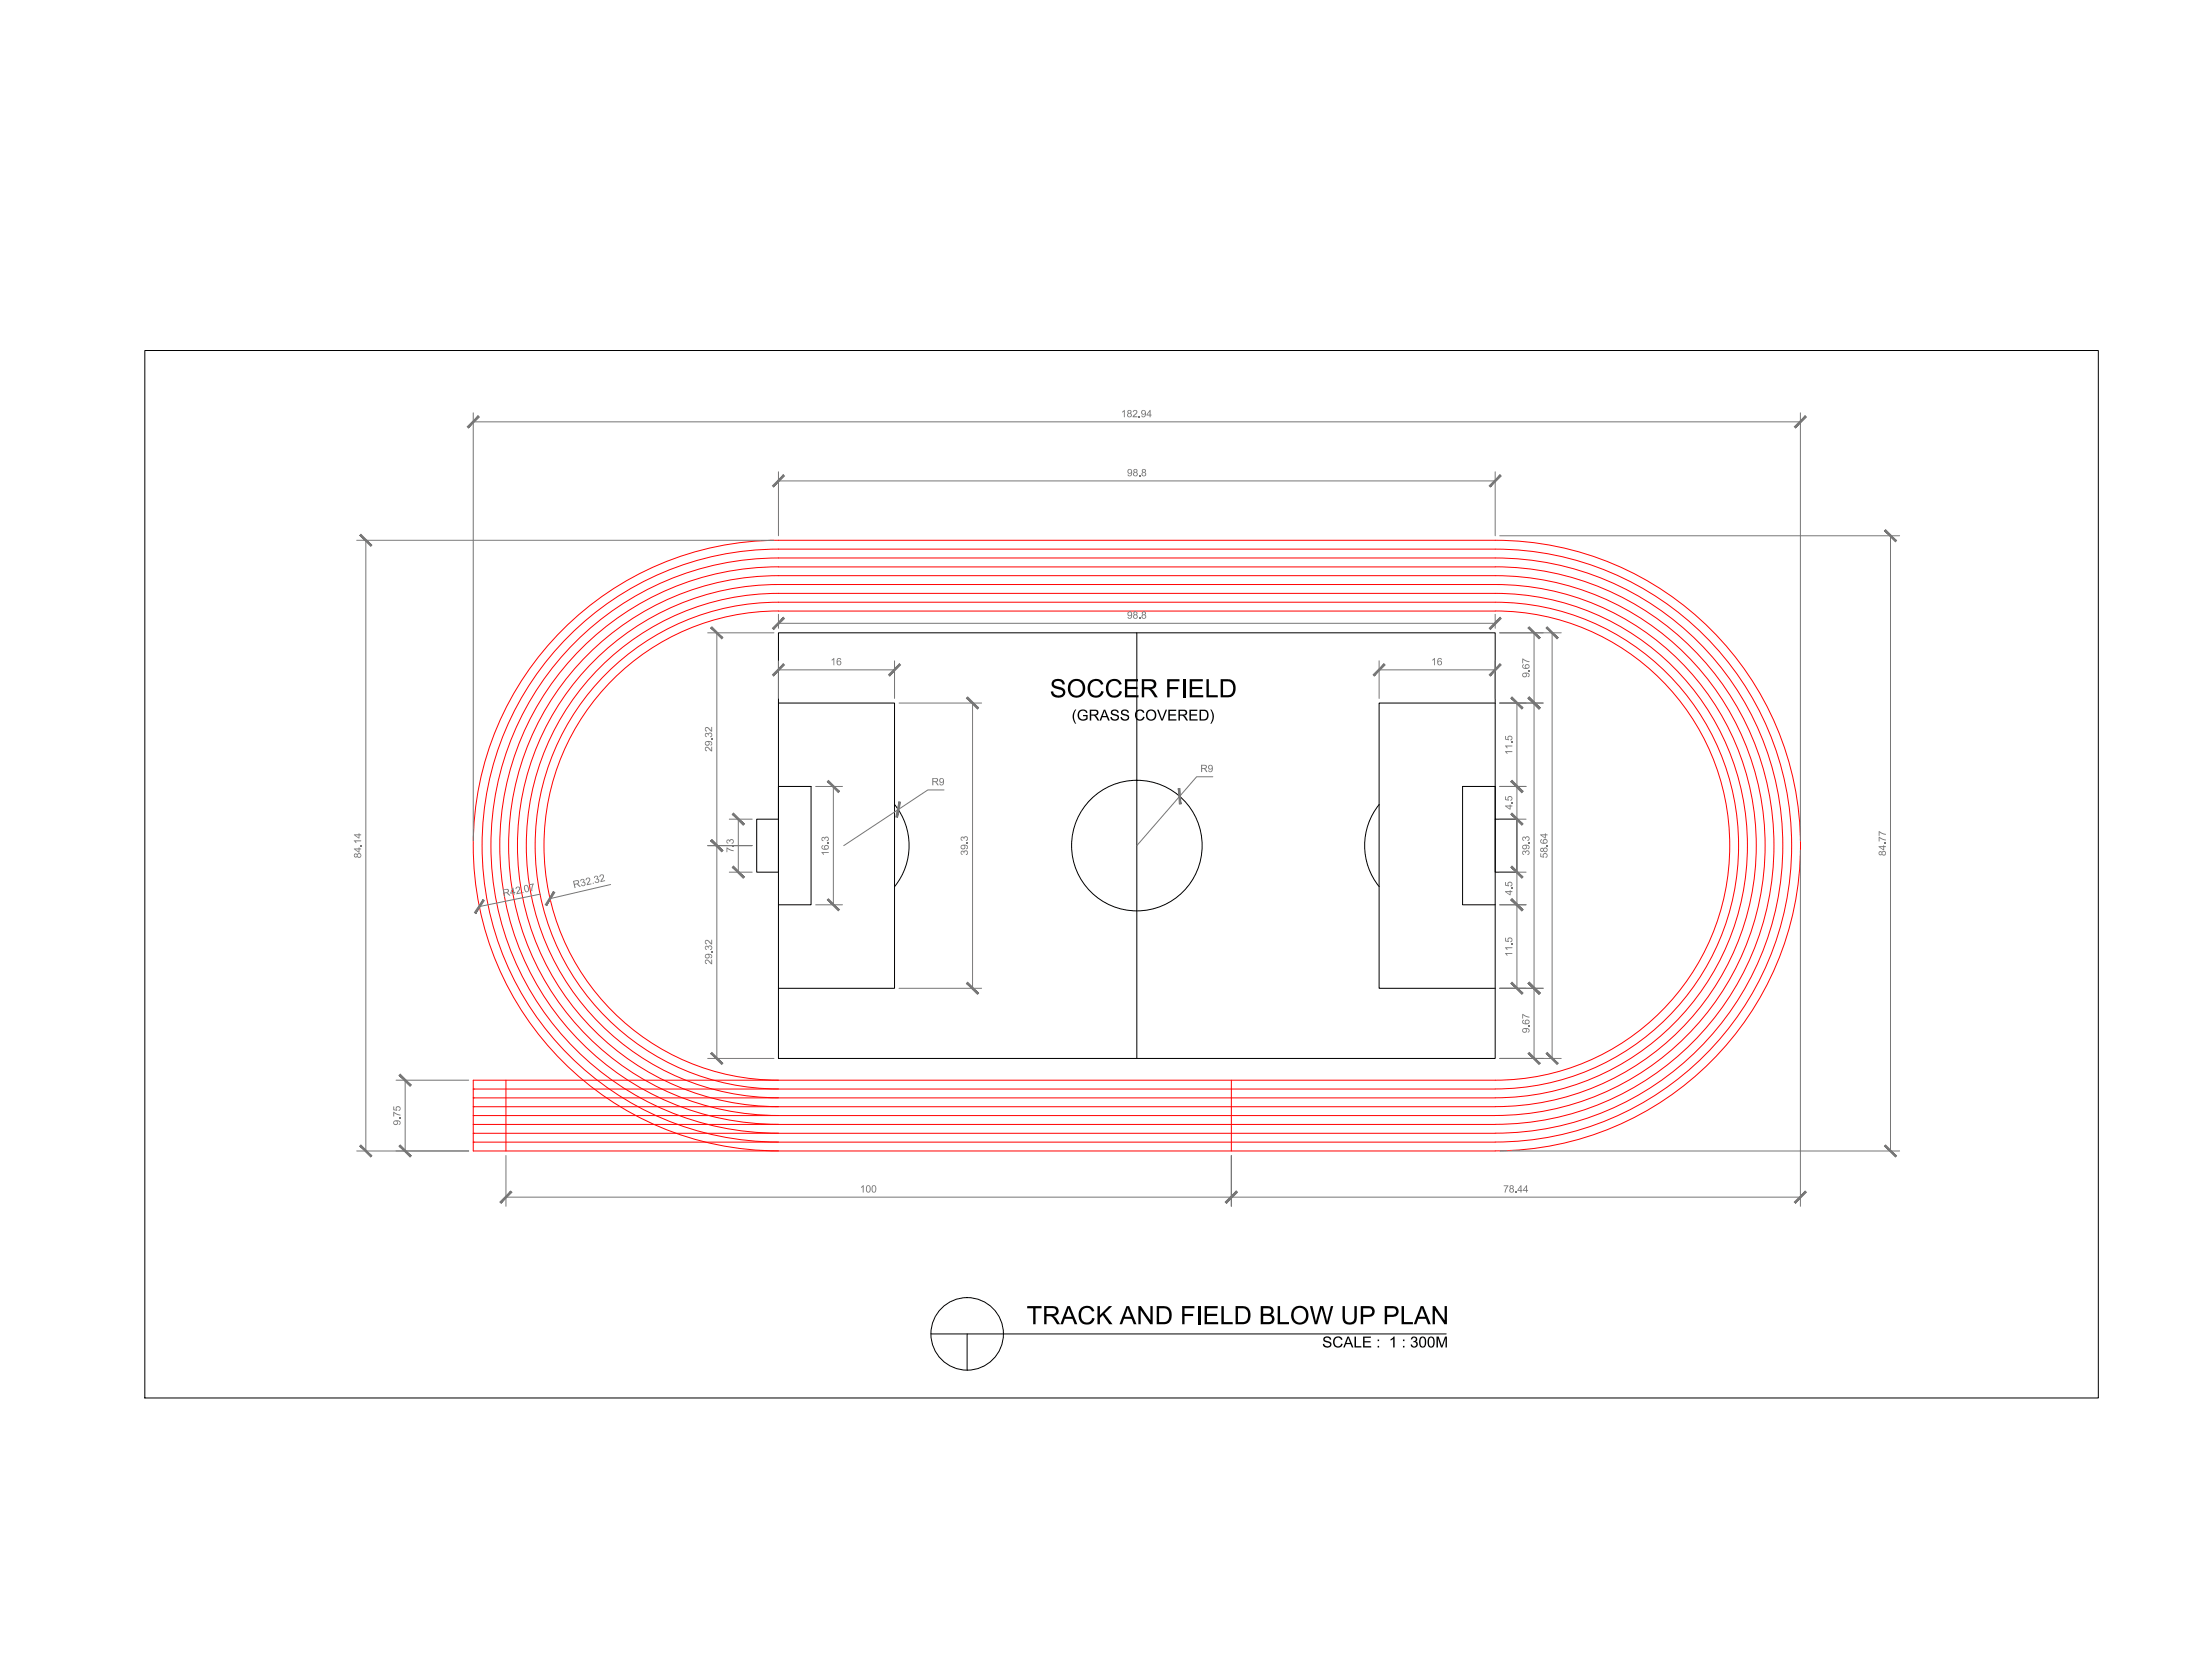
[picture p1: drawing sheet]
<svg xmlns="http://www.w3.org/2000/svg" width="1016mm" height="762mm" viewBox="0 0 1016 762" stroke-linecap="round" stroke-linejoin="round" font-family="sans-serif">
<!-- layer: SPORTS -->
<g fill="none" stroke="#f00" stroke-width=".46">
<path d="M232 496v33M358 496a108 108 0 0 1-108-108 108 108 0 0 1 108-107h329a108 108 0 0 1 108 107 108 108 0 0 1-108 108h-470v33h470a140 140 0 0 0 140-141 140 140 0 0 0-140-140h-329a140 140 0 0 0-141 140 140 140 0 0 0 141 141M566 496v33M217 516h.1M217 512h.1M217 508h.1M217 504h.1M217 500h.1M217 508h470M358 500a112 112 0 0 1-112-112 112 112 0 0 1 112-111h329a112 112 0 0 1 112 111 112 112 0 0 1-112 112h-470M358 504a116 116 0 0 1-116-116 116 116 0 0 1 116-115h329a116 116 0 0 1 116 115 116 116 0 0 1-116 116h-470M358 508a120 120 0 0 1-120-120 120 120 0 0 1 120-120h329a120 120 0 0 1 120 120 120 120 0 0 1-120 120"/>
<path d="M358 512a124 124 0 0 1-124-124 124 124 0 0 1 124-124h329a124 124 0 0 1 124 124 124 124 0 0 1-124 124h-470M358 516a128 128 0 0 1-128-128 128 128 0 0 1 128-128h329a128 128 0 0 1 128 128 128 128 0 0 1-128 128h-470M217 525h.1M217 521h.1M217 521h470M358 520a132 132 0 0 1-132-132 132 132 0 0 1 132-132h329a132 132 0 0 1 132 132 132 132 0 0 1-132 132M358 525a136 136 0 0 1-136-137 136 136 0 0 1 136-136h329a136 136 0 0 1 136 136 136 136 0 0 1-136 137h-470"/>
</g>
<!-- layer: draft -->
<path d="M358 291h329v195h-329zM522 291v195" fill="none" stroke="#000" stroke-width=".46"/>
<!-- layer: WALL -->
<g fill="none" stroke="#000" stroke-width=".46">
<path d="M358 323h53v131h-53M687 323h-53v131h53M358 376h-10v25h10v-40h15v55h-15M411 370a30 30 0 0 1 0 37M634 370a30 30 0 0 0 0 37M687 376h10v25h-10v-40h-15v55h15"/>
<circle cx="522" cy="388" r="30"/>
</g>
<path d="M182 496h33M186 496v33M182 529h33" fill="none" stroke="#767676" stroke-width=".46"/>
<!-- layer: 0 -->
<g fill="#767676" stroke="#767676" stroke-width=".46">
<path d="M183 526l6 5-5-5zM183 526l6 5h-1z"/>
<path d="M183 494l5 5 1-1zM184 493l5 5-6-4z"/>
</g>
<!-- layer: WALL -->
<g fill="#767676">
<path d="M184 513v1z"/>
<path d="M181 511l3 1-3-1v2z"/>
<path d="M181 508v2h1v-1l1-1 1 2h-1l1-1h-1h-1v1h-1z"/>
<path d="M181 515h2l1 1-1 1 1-2h-2l1 1-2 1v-1zM181 516a.7 .7 0 0 0 1 0 .7 .7 0 0 0-1 0z"/>
</g>
<path d="M232 531v23M566 531v23M232 550h334" fill="none" stroke="#767676" stroke-width=".46"/>
<!-- layer: 0 -->
<g fill="#767676" stroke="#767676" stroke-width=".46">
<path d="M235 547l-5 6 5-5zM235 547l-5 6v-1z"/>
<path d="M568 547l-5 5 1 1zM568 547l1 1-5 5z"/>
</g>
<!-- layer: WALL -->
<g fill="#767676">
<path d="M396 545l1-1v4h-1v-3v1z"/>
<path d="M398 545l1-1 1 1v2l-1 1-1-1zM399 545l-1 2h1l1-2z"/>
<path d="M401 545l1-1 1 1v2l-1 1-1-1zM401 545v2h1v-1z"/>
</g>
<path d="M358 217v29M687 217v29M358 221h329" fill="none" stroke="#767676" stroke-width=".46"/>
<!-- layer: 0 -->
<g fill="#767676" stroke="#767676" stroke-width=".46">
<path d="M360 218l-5 6 5-5zM360 218l-5 6v-1z"/>
<path d="M689 218l-5 5 1 1zM689 218l1 1-5 5z"/>
</g>
<!-- layer: WALL -->
<g fill="#767676">
<path d="M523 218l1 1z"/>
<path d="M518 216l1-1 1 1v3l-2-1h1l1-1h-2zM518 217a1 1 0 0 0 2 0 1 1 0 0 0-2 0z"/>
<path d="M521 216l1-1 1 1-1 1 1 1-1 1-1-1v-1zM521 216a.5 .5 0 0 0 1 0 .5 .5 0 0 0-1 0zM521 218a.7 .7 0 0 0 1 0 .7 .7 0 0 0-1 0z"/>
<path d="M525 216v-1l1 1v3l-1-1v-1zM525 216a.6 .6 0 0 0 1 0 .6 .6 0 0 0-1 0zM525 218a.7 .7 0 0 0 1 0 .7 .7 0 0 0-1 0z"/>
</g>
<path d="M217 190v196M217 194h610M827 190v196" fill="none" stroke="#767676" stroke-width=".46"/>
<!-- layer: 0 -->
<g fill="#767676" stroke="#767676" stroke-width=".46">
<path d="M825 196v1l5-6zM830 191v1l-5 5z"/>
<path d="M220 191l-5 6 5-5zM220 191l-5 6v-1z"/>
</g>
<!-- layer: WALL -->
<g fill="#767676">
<path d="M516 189l1-1v4l-1-3v1z"/>
<path d="M521 189h1l1 1-2 1h2v1h-3l2-3h-1z"/>
<path d="M523 191l1 1z"/>
<path d="M518 189l1-1 1 1-1 1 1 1-1 1-1-1 1-1zM518 189a1 1 0 0 0 2 0 1 1 0 0 0-2 0zM518 191a1 1 0 0 0 2 0 1 1 0 0 0-2 0z"/>
<path d="M525 189l1-1v1l1 2-1 1-1-1h1v-1h-1zM525 189a.7 .7 0 0 0 1 0 .7 .7 0 0 0-1 0z"/>
<path d="M528 188l1 2v2l-1-1h-1zM528 189l-1 1h1z"/>
</g>
<path d="M248 411l-28 5" fill="none" stroke="#767676" stroke-width=".46"/>
<g fill="#767676">
<path d="M237 408l1-1 1 1-1 2h1l-2 1 2-3h-1h-1z"/>
<path d="M240 410h1z"/>
<path d="M243 406h2v3h-1l1-3z"/>
<path d="M231 409l2-1 1 1-1 1 2 1-3-1v2zM232 409v1l1-1z"/>
<path d="M236 408v2h1v1l-1-1-1 1zM236 408l-1 2h1z"/>
<path d="M241 407l1-1 1 1v2v1l-2-1zM241 407v2h1v-1z"/>
</g>
<!-- layer: 0 -->
<path d="M222 413l-3 7 4-6zM222 413l-3 7-1-1z" fill="#767676" stroke="#767676" stroke-width=".46"/>
<!-- layer: WALL -->
<path d="M281 406l-28 7" fill="none" stroke="#767676" stroke-width=".46"/>
<g fill="#767676">
<path d="M267 404h1v1l1 1v1h-2v-1l1 1 1-1-1-1v-1l-1 1z"/>
<path d="M269 403h2v1l-1 2h2l-2 1 1-3-1-1-1 1z"/>
<path d="M272 406h1z"/>
<path d="M273 402l2 1v1v1h-2h2v-1h-1v-1h-1z"/>
<path d="M276 402h1h1l-2 3h2h-2l1-3h-1l-1 1z"/>
<path d="M263 405l3-1v1l-1 1 2 1-2-1h-1v2zM264 405v1l2-1h-1z"/>
</g>
<!-- layer: 0 -->
<g fill="#767676" stroke="#767676" stroke-width=".46">
<path d="M254 410l-3 6 4-6zM254 410l-3 6z"/>
<path d="M166 526h-1l6 5zM165 526l6 5h-1z"/>
<path d="M165 246l5 5 1-1zM165 246l1-1 5 5z"/>
</g>
<!-- layer: WALL -->
<path d="M164 248h192M168 248v281M164 529h51" fill="none" stroke="#767676" stroke-width=".46"/>
<g fill="#767676">
<path d="M165 388l1 1z"/>
<path d="M163 386h3h-3v1z"/>
<path d="M163 392h1h1l1 1-1 1-1-1-1 1v-1zM163 393a.5 .5 0 0 0 1 0 .5 .5 0 0 0-1 0zM164 393a1 1 0 0 0 2 0 1 1 0 0 0-2 0z"/>
<path d="M163 390l2-1 1 1h-1v2zM163 390l2 1v-1z"/>
<path d="M163 383h2l1 1h-1v1zM163 384l2 1v-1z"/>
</g>
<path d="M689 246h184M869 246v283M689 529h184" fill="none" stroke="#767676" stroke-width=".46"/>
<!-- layer: 0 -->
<g fill="#767676" stroke="#767676" stroke-width=".46">
<path d="M866 244l5 5v-1zM866 243l5 5-5-4z"/>
<path d="M866 526l5 5zM866 526l5 5z"/>
</g>
<!-- layer: WALL -->
<g fill="#767676">
<path d="M866 387l1 1z"/>
<path d="M863 384l4 2-3-1-1 2z"/>
<path d="M863 382l4 1-3-1-1 2z"/>
<path d="M863 391h3l1 1-1 1-1-1-1 1-1-1zM864 392a.5 .5 0 0 0 1 0 .5 .5 0 0 0-1 0zM865 392a.7 .7 0 0 0 1 0 .7 .7 0 0 0-1 0z"/>
<path d="M863 389l3-1 1 1h-1l-1 2zM864 389l1 1v-1z"/>
</g>
<path d="M358 282v7M358 286h329M687 282v7" fill="none" stroke="#767676" stroke-width=".46"/>
<!-- layer: 0 -->
<g fill="#767676" stroke="#767676" stroke-width=".46">
<path d="M360 284l-5 5 5-5zM360 284l-5 5z"/>
<path d="M684 289h1l4-5zM689 284h1l-5 5z"/>
</g>
<!-- layer: WALL -->
<g fill="#767676">
<path d="M523 284h1z"/>
<path d="M518 281h1l1 1v1v1h-2h1l1-1h-2zM518 282a1 1 0 0 0 2 0 1 1 0 0 0-2 0z"/>
<path d="M521 281h1h1l-1 1 1 2h-1h-1v-2zM521 282a.5 .5 0 0 0 1 0 .5 .5 0 0 0-1 0zM521 283a.7 .7 0 0 0 1 0 .7 .7 0 0 0-1 0z"/>
<path d="M525 281h1h1l-1 1 1 1-1 1h-1v-2zM525 282a.6 .6 0 0 0 1 0 .6 .6 0 0 0-1 0zM525 283a.7 .7 0 0 0 1 0 .7 .7 0 0 0-1 0z"/>
</g>
<path d="M689 291h28M713 291v195M689 486h28" fill="none" stroke="#767676" stroke-width=".46"/>
<!-- layer: 0 -->
<g fill="#767676" stroke="#767676" stroke-width=".46">
<path d="M710 288l5 5h1zM710 288h1l5 5z"/>
<path d="M711 483l-1 1 6 4zM710 484l6 4-1 1z"/>
</g>
<!-- layer: WALL -->
<g fill="#767676">
<path d="M708 392v1h1v-1h1l1 1-1 1 1-1-1-1-1 1 1 1h-2z"/>
<path d="M711 388v1z"/>
<path d="M708 390h1l2-1v2h-1h-1h-1zM708 390a.5 .5 0 0 0 1 0 .5 .5 0 0 0-1 0zM709 390a1 1 0 0 0 2 0 1 1 0 0 0-2 0z"/>
<path d="M708 386l1-1-1 1 1 1v-1l1-1 1 1v1l-1 1-1-1h-1zM709 386a1 1 0 0 0 2 0 1 1 0 0 0-2 0z"/>
<path d="M708 383h2l1 1h-1v1zM708 384l2 1v-1z"/>
</g>
<path d="M689 323h20M705 323v131M689 454h20" fill="none" stroke="#767676" stroke-width=".46"/>
<!-- layer: 0 -->
<g fill="#767676" stroke="#767676" stroke-width=".46">
<path d="M703 451l-1 1 6 4zM702 452l6 4-1 1z"/>
<path d="M702 321l5 5 1-1zM702 321l1-1 5 5z"/>
</g>
<!-- layer: WALL -->
<g fill="#767676">
<path d="M700 391h2l1 1-1 1 1-1-1-1h-1v1l-1-1v2l-1-1z"/>
<path d="M702 387h1z"/>
<path d="M700 384l1 1 1-1 1 2h-1l1-1h-1h-1h-1v1l-1-1z"/>
<path d="M700 388h2l1 1v1h-1v-1l-1-1 1 2h-2l-1-1zM700 389a.7 .7 0 0 0 1 0 .7 .7 0 0 0-1 0z"/>
</g>
<path d="M689 291h20M705 291v32M689 323h20" fill="none" stroke="#767676" stroke-width=".46"/>
<!-- layer: 0 -->
<g fill="#767676" stroke="#767676" stroke-width=".46">
<path d="M703 320l-1 1 6 4zM702 321l6 4-1 1z"/>
<path d="M702 288l5 5h1zM702 288h1l5 5z"/>
</g>
<!-- layer: WALL -->
<g fill="#767676">
<path d="M702 308h1z"/>
<path d="M700 302l3 2-3-1v2z"/>
<path d="M700 309h2l1 2h-1v-1l-1-1 1 2h-2l-1-1zM700 310a.7 .7 0 0 0 1 0 .7 .7 0 0 0-1 0z"/>
<path d="M700 305v1v1h1v-1v-1h1l1 1-1 1h-2zM701 306a.7 .7 0 0 0 1 0 .7 .7 0 0 0-1 0z"/>
</g>
<path d="M689 454h20M705 454v32M689 486h20" fill="none" stroke="#767676" stroke-width=".46"/>
<!-- layer: 0 -->
<g fill="#767676" stroke="#767676" stroke-width=".46">
<path d="M702 452l5 5 1-1zM703 451l5 5-6-4z"/>
<path d="M702 484l6 4-5-5zM702 484l6 4-1 1z"/>
</g>
<!-- layer: WALL -->
<g fill="#767676">
<path d="M702 471l1 1z"/>
<path d="M700 466l3 1-3-1v2z"/>
<path d="M700 473l2-1 1 1v1h-1v-1h-1l1 1h-2h-1zM700 473a.7 .7 0 0 0 1 0 .7 .7 0 0 0-1 0z"/>
<path d="M700 469v-1v2h1v-1l1-1 1 1v1h-1h-2h-1zM701 469a1 1 0 0 0 2 0 1 1 0 0 0-2 0z"/>
</g>
<path d="M689 361h12M689 376h12M697 361v15" fill="none" stroke="#767676" stroke-width=".46"/>
<!-- layer: 0 -->
<g fill="#767676" stroke="#767676" stroke-width=".46">
<path d="M694 359l5 5 1-1zM694 359l1-1 5 5z"/>
<path d="M695 373l-1 1 6 4zM694 374l6 4-1 1z"/>
</g>
<!-- layer: WALL -->
<g fill="#767676">
<path d="M694 368l1 1z"/>
<path d="M692 366v1h1v-1h1l1 1-1 1 1-1-1-1-1 1v1l-1-1z"/>
<path d="M692 370h2h1h-1v2zM692 370l2 1v-1z"/>
</g>
<path d="M689 416h12M689 401h12M697 401v15" fill="none" stroke="#767676" stroke-width=".46"/>
<!-- layer: 0 -->
<g fill="#767676" stroke="#767676" stroke-width=".46">
<path d="M695 413h-1l6 5zM694 413l6 5h-1z"/>
<path d="M694 398l5 5h1zM695 398l5 5-6-5z"/>
</g>
<!-- layer: WALL -->
<g fill="#767676">
<path d="M694 408h1z"/>
<path d="M692 405v1l1 1v-2h1l1 2h-1l1-1-1-1-1 1v1h-1z"/>
<path d="M692 409h2l1 1h-1v1zM692 410l2 1v-1z"/>
</g>
<path d="M689 323h12M697 323v38M689 361h12" fill="none" stroke="#767676" stroke-width=".46"/>
<!-- layer: 0 -->
<g fill="#767676" stroke="#767676" stroke-width=".46">
<path d="M694 321l5 5 1-1zM695 320l5 5-6-4z"/>
<path d="M695 358l-1 1 6 4zM694 359l6 4-1 1z"/>
</g>
<!-- layer: WALL -->
<g fill="#767676">
<path d="M692 345h3h-3l1 1h-1z"/>
<path d="M692 342h3v1h-3l1 1h-1z"/>
<path d="M694 341h1z"/>
<path d="M692 338v1l1 1v-2h1l1 2h-1l1-1-1-1-1 1v1h-1z"/>
</g>
<path d="M689 416h12M697 416v38M689 454h12" fill="none" stroke="#767676" stroke-width=".46"/>
<!-- layer: 0 -->
<g fill="#767676" stroke="#767676" stroke-width=".46">
<path d="M695 451l-1 1 6 4zM694 452l6 4-1 1z"/>
<path d="M694 413l5 5h1zM694 413h1l5 5z"/>
</g>
<!-- layer: WALL -->
<g fill="#767676">
<path d="M692 438h3h-3l1 1h-1z"/>
<path d="M692 435h3v1h-3h1h-1z"/>
<path d="M694 433l1 1z"/>
<path d="M692 431v1h1v-1h1l1 1-1 1 1-1-1-1-1 1v1l-1-1z"/>
</g>
<path d="M557 357h-7l-8 9" fill="none" stroke="#767676" stroke-width=".46"/>
<g fill="#767676">
<path d="M552 351l2 1v1l1 2-2-2h-1v2zM552 352v1l2-1z"/>
<path d="M555 352l1-1 1 1v2v1l-2-1h1l1-1h-1zM555 352a1 1 0 0 0 2 0 1 1 0 0 0-2 0z"/>
</g>
<path d="M434 363h-8l-13 9M542 366l-20 22" fill="none" stroke="#767676" stroke-width=".46"/>
<!-- layer: 0 -->
<path d="M541 362l2 7-1-7zM541 362l2 7h-1z" fill="#767676" stroke="#767676" stroke-width=".46"/>
<!-- layer: WALL -->
<g fill="#767676">
<path d="M428 357l3 1v1h-1l1 2-2-2v2h-1zM429 358v1l2-1h-1z"/>
<path d="M432 358l1-1 1 1v2l-1 1-1-1h1v-1h-1zM432 358a.7 .7 0 0 0 1 0 .7 .7 0 0 0-1 0z"/>
</g>
<path d="M634 304v17M634 308h53M687 304v17M413 372l-25 16" fill="none" stroke="#767676" stroke-width=".46"/>
<!-- layer: 0 -->
<g fill="#767676" stroke="#767676" stroke-width=".46">
<path d="M413 368l-1 7 2-7zM413 368l-1 7z"/>
<path d="M636 305l-5 5 5-5zM636 305l-5 5z"/>
<path d="M684 310h1l4-5zM689 305h1l-5 5z"/>
</g>
<!-- layer: WALL -->
<g fill="#767676">
<path d="M658 303l1-1v4v-3h-1z"/>
<path d="M661 302h1l1 1h-2v1l1-1 1 1-1 2-1-1zM661 305a.7 .7 0 0 0 1 0 .7 .7 0 0 0-1 0z"/>
</g>
<path d="M358 304v17M358 308h53M411 304v17" fill="none" stroke="#767676" stroke-width=".46"/>
<!-- layer: 0 -->
<g fill="#767676" stroke="#767676" stroke-width=".46">
<path d="M360 305l-5 5 5-5zM360 305l-5 5z"/>
<path d="M408 310h1l4-5zM413 305h1l-5 5z"/>
</g>
<!-- layer: WALL -->
<g fill="#767676">
<path d="M382 303l1-1v4v-3h-1z"/>
<path d="M385 303h1h-1v1l1-1 1 1-1 2-1-1zM385 305a.7 .7 0 0 0 1 0 .7 .7 0 0 0-1 0z"/>
</g>
<path d="M325 291h31M329 291v97M325 388h21" fill="none" stroke="#767676" stroke-width=".46"/>
<!-- layer: 0 -->
<g fill="#767676" stroke="#767676" stroke-width=".46">
<path d="M327 386l5 5-5-5zM327 386l5 5z"/>
<path d="M327 288l5 5zM327 288l5 5z"/>
</g>
<!-- layer: WALL -->
<g fill="#767676">
<path d="M324 343h1l2 2v-2v2l-2-2-1 1 1 1h-1z"/>
<path d="M327 339v1z"/>
<path d="M324 337h1l1-1 1 2-1 1 1-1v-1h-1v1l-1-1v2l-1-1z"/>
<path d="M324 334h1l2 2v-2v2l-2-2-1 1 1 1h-1z"/>
<path d="M324 341l2-1 1 2h-1l1-1h-1v1l-1 1-1-1zM324 341a1 1 0 0 0 2 0 1 1 0 0 0-2 0z"/>
</g>
<path d="M325 388h21M329 388v98M325 486h31" fill="none" stroke="#767676" stroke-width=".46"/>
<!-- layer: 0 -->
<g fill="#767676" stroke="#767676" stroke-width=".46">
<path d="M327 484l5 4-5-5zM327 484l5 4v1z"/>
<path d="M327 386l5 5zM327 386l5 5z"/>
</g>
<!-- layer: WALL -->
<g fill="#767676">
<path d="M324 441h1l2 1v-1v2l-2-2-1 1 1 1h-1z"/>
<path d="M324 435l1-1v1l1-1 1 2h-1h1v-1h-1v1l-1-1v1h-1z"/>
<path d="M324 432h1l2 1v-1v2l-2-2-1 1 1 1h-1z"/>
<path d="M324 439l2-1 1 2h-1l1-1-1-1v2h-1h-1zM324 439a1 1 0 0 0 2 0 1 1 0 0 0-2 0z"/>
</g>
<path d="M335 376h11M339 376v25M335 401h11" fill="none" stroke="#767676" stroke-width=".46"/>
<!-- layer: 0 -->
<g fill="#767676" stroke="#767676" stroke-width=".46">
<path d="M337 374l5 5v-1zM337 374v-1l5 5z"/>
<path d="M337 398l5 5zM337 398l5 5z"/>
</g>
<!-- layer: WALL -->
<g fill="#767676">
<path d="M334 389l3 2-3-1v1z"/>
<path d="M337 388v1z"/>
<path d="M334 386l3-1v2l-1 1 1-2h-1v1l-2-1v1z"/>
</g>
<path d="M375 361h12M383 361v55M375 416h12" fill="none" stroke="#767676" stroke-width=".46"/>
<!-- layer: 0 -->
<g fill="#767676" stroke="#767676" stroke-width=".46">
<path d="M380 359l5 5 1-1zM380 359l1-1 5 5z"/>
<path d="M381 413h-1l6 5zM380 413l6 5h-1z"/>
</g>
<!-- layer: WALL -->
<g fill="#767676">
<path d="M377 391l4 1h-3l1 1h-1z"/>
<path d="M380 387h1z"/>
<path d="M378 385l2-1 1 2h-1l1-1h-1h-1v1l-1-1v1h-1z"/>
<path d="M378 388v1l1 1v-1l1-1 1 2h-1h-2l-1-1zM379 389a1 1 0 0 0 2 0 1 1 0 0 0-2 0z"/>
</g>
<path d="M413 323h38M447 323v131M413 454h38" fill="none" stroke="#767676" stroke-width=".46"/>
<!-- layer: 0 -->
<g fill="#767676" stroke="#767676" stroke-width=".46">
<path d="M444 321l5 5 1-1zM444 321l1-1 5 5z"/>
<path d="M445 451l-1 1 6 4zM444 452l6 4-1 1z"/>
</g>
<!-- layer: WALL -->
<g fill="#767676">
<path d="M442 391h2l1 1-1 1v-2h-1v1l-1-1v2l-1-1z"/>
<path d="M444 387h1z"/>
<path d="M442 384l1 1 1-1 1 2h-1v-1h-1h-1v1l-1-1z"/>
<path d="M442 388h2l1 1-1 1v-1l-1-1 1 2h-2h-1zM442 389a.7 .7 0 0 0 1 0 .7 .7 0 0 0-1 0z"/>
</g>
<g fill="none" stroke="#000" stroke-width=".46">
<path d="M428 613h237M444 613v16"/>
<circle cx="444" cy="613" r="17"/>
</g>
<g fill="#000">
<path d="M617 600h1v6l2 1h1l1-1v-6h1v6l-1 2h-2l-3-1zM472 600h7v1h-3v7h-1v-7h-3zM497 601l3-1 2 1 1 1h-1l-1-1h-3l-1 1v1v3l2 1h2l1-2 1 1-1 2h-3l-3-1v-4zM504 600h1v4l5-4h1l-3 3 3 5h-1l-3-4-2 1v3h-1zM523 600h1l5 6v-6h1v8h-1l-5-6v6h-1zM543 600h6v1h-5v3h4h-4v4h-1zM550 600h2v8h-2zM554 600h6v1h-5v2h4v1h-4v3h5v1h-6zM561 600h1v7h4v1h-5zM587 600h1v7h4v1h-5zM602 600h1l2 7 2-7h1l2 7 2-7h1l-3 8h-1l-2-7-2 7h-1zM608 614h2l2 1-2-1-1 1v1l3 1v1l-1 1h-2l-1-1v-1l2 1h1v-1l-3-1z"/>
<path d="M613 615l2-1 2 1h-1l-1-1-1 1-1 1 1 2h2v-1h1l-1 2h-1l-2-1v-1zM622 614h1v4h3v1h-4zM626 614h4h-3v2h3v1h-3v1h3v1h-4zM639 615l2-1v5h-1v-4l-1 1zM644 600h1v7h4v1h-5zM649 614h1l1 1v1l1 2-1 1h-2l-1-1h1h1l1-1h-1h-1l2-1v-1l-1-1-1 1h-1zM658 600h1l5 6v-6h1v8h-1l-5-6v6h-1zM660 614h1l2 4 1-4h1v5h-1v-4l-1 4h-1l-1-4v4h-1z"/>
<path d="M480 600h4l2 1v2l-2 1 3 4h-1l-3-3h-2v3h-1zM481 601v3h3l1-1v-1v-1z"/>
<path d="M490 600h2l3 8h-1l-1-2h-4l-1 2h-1zM491 601l-1 4h3z"/>
<path d="M518 600h1l3 8h-1l-1-2h-3l-1 2h-2zM518 601l-1 4h3z"/>
<path d="M532 600h4l2 1v4l-1 3h-5zM533 601v6h3l1-2v-3l-1-1z"/>
<path d="M568 600h4l2 1 1 4-2 3h-2h-3zM569 601v6h4v-2v-3l-1-1z"/>
<path d="M579 600h4l2 1v2l-1 1 1 1 1 1-1 2h-6zM580 601v2h4v-2zM580 604v3h4v-2z"/>
<path d="M594 601l3-1h2l1 1 1 4-1 3h-3l-3-1-1-2zM595 601l-1 3 1 2 1 1h3l1-2v-3l-2-1z"/>
<path d="M619 614h1l2 5h-1v-2h-3v2h-1zM620 614l-1 3h1z"/>
<path d="M625 600h5l2 2v1l-1 2h-5v3h-1zM626 601v3h3l1-1v-2z"/>
<path d="M633 615h1v1h-1zM633 618h1v1h-1z"/>
<path d="M636 600h5l1 1 1 1-1 2v1h-5v3h-1zM637 601v3h3l1-1 1-1-1-1z"/>
<path d="M645 615v1zM645 618v1z"/>
<path d="M653 600h1l3 8h-1l-1-2h-3l-1 2h-1zM653 601l-1 4h3z"/>
<path d="M653 614h1l1 1v3l-1 1h-1l-1-1v-3zM653 615v3h1l1-1v-2l-1-1z"/>
<path d="M656 614h2l1 1v2l-1 2h-1l-1-1zM657 615v3h1l1-3-1-1z"/>
</g>
<path d="M827 390v164M566 531v23M566 550h261" fill="none" stroke="#767676" stroke-width=".46"/>
<!-- layer: 0 -->
<g fill="#767676" stroke="#767676" stroke-width=".46">
<path d="M568 547l-4 6 5-5zM568 547l-4 6-1-1z"/>
<path d="M825 552v1l5-6zM830 547v1l-5 5z"/>
</g>
<!-- layer: WALL -->
<g fill="#767676">
<path d="M691 544h2l-1 4h-1l1-1 1-2z"/>
<path d="M696 547l1 1z"/>
<path d="M694 545l1-1 1 1-1 1 1 1-1 1-1-1v-1zM694 545a.6 .6 0 0 0 1 0 .6 .6 0 0 0-1 0zM694 547a.7 .7 0 0 0 1 0 .7 .7 0 0 0-1 0z"/>
<path d="M699 544v3h1l-1 1v-1h-2zM699 545l-1 2h1z"/>
<path d="M701 544l1 3v1l-1-1h-1zM701 545l-1 2h1z"/>
</g>
<!-- layer: PUBLIC VEHICLE -->
<g fill="#000">
<path d="M484 313l3-1 2 1v1h-1v-1h-1h-2l-1 1 1 1 4 2v2l-1 1h-3l-2-1v-1h1l1 1h1h2v-1v-1l-4-2-1-1zM501 313l3-1 2 1 1 1h-1l-1-1h-2l-2 2v3l2 1h2l1-2 1 1-1 2h-3l-2-1-1-4zM509 313l3-1h2l1 1v1h-1l-1-1h-2l-2 2 1 3 1 1h3v-2l2 1-2 2h-3l-2-1-1-3zM494 326h1l-1 4 1 2h-1l-1-2zM496 326h1h2l1 1-1 1-1-1h-2v2l1 1h1h1v-1h-1v-1h2v2l-2 1-2-1-1-1zM511 326h2l1 1-2-1-1 1v1l3 1v1v1h-2l-1-1-1-1 2 1h2l-1-1-2-1zM515 326h2l1 1h1l-2-1-1 1v1l3 1v1l-1 1h-2l-1-1v-1l2 1h1v-1l-3-1zM517 312h6v1h-5v3h5h-5v3h5v1h-6zM522 326h2l2 1h-1h-2l-1 1v2h1h1l1-1h1l-1 2h-2l-1-1v-2zM532 326l2 4 2-4-2 5zM536 312h6v1h-5v3h4v1h-4v3h-1zM537 326h4v1h-3v1h2v1h-2v1h3v1h-4z"/>
<path d="M544 312h1v8h-1zM547 326h3v1h-3v1h3v1h-3v1h3v1h-3zM547 312h6v1h-5v3h4h-4v3h5v1h-6zM554 312h1v7h5v1h-6zM556 326l1 1 1 2-1 3h-1l1-3z"/>
<path d="M492 313l2-1 4 1 1 3-1 3-4 1-2-1-1-3zM493 314l-1 2v2l2 1h2l2-2-1-3-2-1z"/>
<path d="M501 326h3l1 2-2 1 2 2h-1l-2-2h-1v2zM501 327v1h3v-1z"/>
<path d="M507 326h1l2 5h-1v-2h-2l-1 2h-1zM508 326l-1 3h1z"/>
<path d="M525 312h4l2 1v2l-2 2 3 3h-1l-3-3h-2v3h-1zM526 313v3h3l1-1v-1v-1z"/>
<path d="M527 328a2.5 2.5 0 0 1 5 0 2.5 2.5 0 0 1-5 0zM527 328a2 2 0 0 0 4 0 2 2 0 0 0-4 0z"/>
<path d="M542 326h3v2l-1 1 2 2h-1l-2-2h-1v2zM542 327v1h3l-1-1z"/>
<path d="M551 326h3l1 1v2v2h-4zM552 327v3h2l1-1-1-2z"/>
<path d="M561 312h4l2 1 1 4-2 3h-5zM562 313v6h4l1-2-1-3-1-1z"/>
</g>
<!-- layer: WALL -->
<path d="M67 161h897v481h-897z" fill="none" stroke="#000" stroke-width=".46"/>
</svg>
